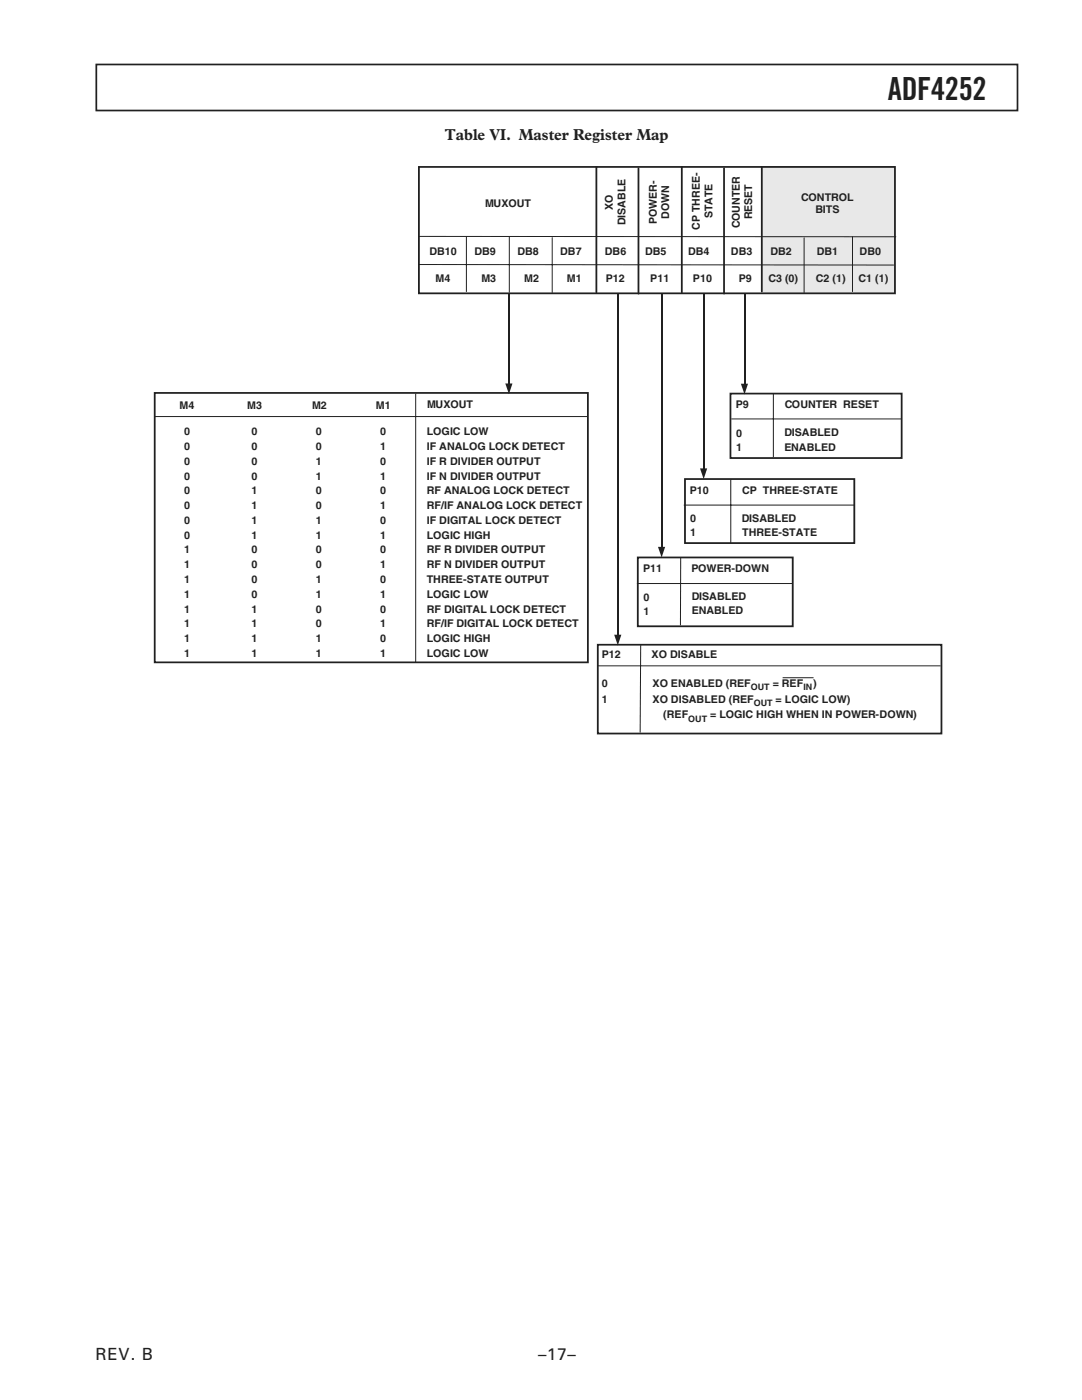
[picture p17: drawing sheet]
<svg xmlns="http://www.w3.org/2000/svg" width="216mm" height="279mm" viewBox="0 0 216 279" stroke-linecap="round" stroke-linejoin="round" font-family="sans-serif">
<defs><g id="words">
<text font-size="6.3" fill="#231f20" x="177.2" y="19.9">ADF4252</text>
<g font-size="3.4" fill="#231f20">
<text x="19" y="271.5">REV. B</text>
<text x="107.4" y="271.5">–17–</text>
</g>
<text font-size="3.2" fill="#231f20" x="88.8" y="28">Table VI. Master Register Map</text>
<g font-size="2.1" fill="#231f20">
<text x="96.8" y="41.2">MUXOUT</text>
<text x="122.3" y="41.9" transform="rotate(-90 122.3 41.9)">XO</text>
<text x="159.9" y="40.1">CONTROL</text>
<text x="124.8" y="44.9" transform="rotate(-90 124.8 44.9)">DISABLE</text>
<text x="131" y="44.6" transform="rotate(-90 131 44.6)">POWER-</text>
<text x="133.5" y="43.6" transform="rotate(-90 133.5 43.6)">DOWN</text>
<text x="139.7" y="45.8" transform="rotate(-90 139.7 45.8)">CP THREE-</text>
<text x="142.2" y="43.5" transform="rotate(-90 142.2 43.5)">STATE</text>
<text x="147.6" y="45.5" transform="rotate(-90 147.6 45.5)">COUNTER</text>
<text x="150.1" y="43.8" transform="rotate(-90 150.1 43.8)">RESET</text>
<text x="162.7" y="42.6">BITS</text>
<text x="85.7" y="51">DB10</text>
<text x="94.7" y="51">DB9</text>
<text x="103.2" y="51">DB8</text>
<text x="111.8" y="51">DB7</text>
<text x="120.7" y="51">DB6</text>
<text x="128.7" y="51">DB5</text>
<text x="137.3" y="51">DB4</text>
<text x="145.8" y="51">DB3</text>
<text x="153.7" y="51">DB2</text>
<text x="163" y="51">DB1</text>
<text x="171.5" y="51">DB0</text>
<text x="86.9" y="56.2">M4</text>
<text x="96.1" y="56.2">M3</text>
<text x="104.6" y="56.2">M2</text>
<text x="113.1" y="56.2">M1</text>
<text x="120.9" y="56.2">P12</text>
<text x="129.7" y="56.2">P11</text>
<text x="138.3" y="56.2">P10</text>
<text x="147.4" y="56.2">P9</text>
<text x="153.3" y="56.2">C3 (0)</text>
<text x="162.8" y="56.2">C2 (1)</text>
<text x="171.3" y="56.2">C1 (1)</text>
<text x="35.8" y="81.5">M4</text>
<text x="49.3" y="81.6">M3</text>
<text x="62.3" y="81.6">M2</text>
<text x="75" y="81.5">M1</text>
<text x="85.2" y="81.4">MUXOUT</text>
<text x="146.8" y="81.5">P9</text>
<text x="156.6" y="81.5">COUNTER RESET</text>
<text x="36.8" y="86.9">0</text>
<text x="36.8" y="89.8">0</text>
<text x="50.2" y="86.9">0</text>
<text x="50.2" y="89.8">0</text>
<text x="63" y="86.9">0</text>
<text x="63" y="89.8">0</text>
<text x="75.9" y="86.9">0</text>
<text x="75.9" y="89.8">1</text>
<text x="85.2" y="86.9">LOGIC LOW</text>
<text x="85.2" y="89.8">IF ANALOG LOCK DETECT</text>
<text x="146.9" y="87.2">0</text>
<text x="156.5" y="87.1">DISABLED</text>
<text x="36.8" y="92.8">0</text>
<text x="36.8" y="95.7">0</text>
<text x="50.2" y="92.8">0</text>
<text x="50.2" y="95.7">0</text>
<text x="63" y="92.8">1</text>
<text x="63" y="95.7">1</text>
<text x="75.9" y="92.8">0</text>
<text x="75.9" y="95.7">1</text>
<text x="85.2" y="92.8">IF R DIVIDER OUTPUT</text>
<text x="85.2" y="95.7">IF N DIVIDER OUTPUT</text>
<text x="146.9" y="90">1</text>
<text x="156.5" y="90">ENABLED</text>
<text x="36.8" y="98.7">0</text>
<text x="36.8" y="101.6">0</text>
<text x="50.2" y="98.7">1</text>
<text x="50.2" y="101.6">1</text>
<text x="63" y="98.7">0</text>
<text x="63" y="101.6">0</text>
<text x="75.9" y="98.7">0</text>
<text x="75.9" y="101.6">1</text>
<text x="85.2" y="98.7">RF ANALOG LOCK DETECT</text>
<text x="85.2" y="101.6">RF/IF ANALOG LOCK DETECT</text>
<text x="137.6" y="98.5">P10</text>
<text x="148.1" y="98.6">CP THREE-STATE</text>
<text x="36.8" y="104.6">0</text>
<text x="36.8" y="107.5">0</text>
<text x="50.2" y="104.6">1</text>
<text x="50.2" y="107.5">1</text>
<text x="63" y="104.6">1</text>
<text x="63" y="107.5">1</text>
<text x="75.9" y="104.6">0</text>
<text x="75.9" y="107.5">1</text>
<text x="85.2" y="104.6">IF DIGITAL LOCK DETECT</text>
<text x="85.2" y="107.5">LOGIC HIGH</text>
<text x="137.7" y="104.2">0</text>
<text x="137.7" y="107.1">1</text>
<text x="148" y="104.2">DISABLED</text>
<text x="148.1" y="107">THREE-STATE</text>
<text x="36.8" y="110.5">1</text>
<text x="36.8" y="113.4">1</text>
<text x="50.2" y="110.5">0</text>
<text x="50.2" y="113.4">0</text>
<text x="63" y="110.5">0</text>
<text x="63" y="113.4">0</text>
<text x="75.9" y="110.5">0</text>
<text x="75.9" y="113.4">1</text>
<text x="85.2" y="110.5">RF R DIVIDER OUTPUT</text>
<text x="85.2" y="113.4">RF N DIVIDER OUTPUT</text>
<text x="36.8" y="116.4">1</text>
<text x="36.8" y="119.3">1</text>
<text x="50.2" y="116.4">0</text>
<text x="50.2" y="119.3">0</text>
<text x="63" y="116.4">1</text>
<text x="63" y="119.3">1</text>
<text x="75.9" y="116.4">0</text>
<text x="75.9" y="119.3">1</text>
<text x="85.2" y="116.4">THREE-STATE OUTPUT</text>
<text x="85.2" y="119.3">LOGIC LOW</text>
<text x="128.3" y="114.2">P11</text>
<text x="128.4" y="119.9">0</text>
<text x="138" y="114.2">POWER-DOWN</text>
<text x="138.1" y="119.8">DISABLED</text>
<text x="36.8" y="122.2">1</text>
<text x="36.8" y="125.2">1</text>
<text x="50.2" y="122.2">1</text>
<text x="50.2" y="125.2">1</text>
<text x="63" y="122.2">0</text>
<text x="63" y="125.2">0</text>
<text x="75.9" y="122.2">0</text>
<text x="75.9" y="125.2">1</text>
<text x="85.2" y="122.2">RF DIGITAL LOCK DETECT</text>
<text x="85.2" y="125.2">RF/IF DIGITAL LOCK DETECT</text>
<text x="128.4" y="122.7">1</text>
<text x="138.1" y="122.6">ENABLED</text>
<text x="36.8" y="128.1">1</text>
<text x="36.8" y="131.1">1</text>
<text x="50.2" y="128.1">1</text>
<text x="50.2" y="131.1">1</text>
<text x="63" y="128.1">1</text>
<text x="63" y="131.1">1</text>
<text x="75.9" y="128.1">0</text>
<text x="75.9" y="131.1">1</text>
<text x="85.2" y="128.1">LOGIC HIGH</text>
<text x="85.2" y="131.1">LOGIC LOW</text>
<text x="120.1" y="131.4">P12</text>
<text x="130" y="131.3">XO DISABLE</text>
<text x="120.1" y="137.1">0</text>
<text x="130.2" y="137.1">XO ENABLED (REF</text>
<text x="154.2" y="137.1">= REF</text>
<text x="162.3" y="137.1">)</text>
<text x="120.1" y="140.2">1</text>
<text x="130.2" y="140.2">XO DISABLED (REF</text>
<text x="132.3" y="143.4">(REF</text>
<text x="141.7" y="143.4">= LOGIC HIGH WHEN IN POWER-DOWN)</text>
<text x="154.8" y="140.2">= LOGIC LOW)</text>
</g>
<g font-size="1.8" fill="#231f20">
<text x="149.8" y="137.7">OUT</text>
<text x="160.3" y="137.7">IN</text>
<text x="150.4" y="140.9">OUT</text>
<text x="137.3" y="144.1">OUT</text>
</g>
</g></defs>
<path d="M19.2 12.9h183.8v9.2h-183.8z" fill="none" stroke="#231f20" stroke-width=".34"/>
<path d="M30.9 78.4h86.4v53.8h-86.4zM145.8 78.5h34.1v12.9h-34.1zM136.7 95.6h33.8v12.8h-33.8zM127.3 111.3h30.9v13.7h-30.9zM119.3 128.7h68.6v17.7h-68.6z" fill="none" stroke="#231f20" stroke-width=".35"/>
<path d="M82.9 78.5v53.7M154.3 78.6v12.7M30.9 83.1h86.3M145.8 95.7v12.8M145.9 83.6h34M127.1 116.5h31.1M135.8 111.3v13.5M136.4 100.8h34.1M119.3 132.9h68.4M127.8 128.8l-.1 17.4" fill="none" stroke="#231f20" stroke-width=".2"/>
<path d="M151.8 33.3h26.5v25.2h-26.5z" fill="#e7e8e9"/>
<path d="M83.6 33.3h95v25.2h-95zM119 33.4v25M127.4 33.6v25M136 33.4v25M144.5 33.6v25M152 33.3v24.9" fill="none" stroke="#231f20" stroke-width=".35"/>
<path d="M83.6 52.8l94.7 .1M83.6 47.2l95.2 .1M93.1 47.3v10.9M101.6 47.3v11M110.2 47.4v11M160.5 47.5v10.9M170.1 47.3v10.9" fill="none" stroke="#231f20" stroke-width=".2"/>
<path d="M101.6 58.7v18" fill="none" stroke="#231f20" stroke-width=".27"/>
<path d="M100.8 76.5h1.5l-.7 2.2z" fill="#231f20"/>
<path d="M123.3 58.7v68.2" fill="none" stroke="#231f20" stroke-width=".27"/>
<path d="M122.6 126.7h1.4l-.7 2.1z" fill="#231f20"/>
<path d="M132 58.7v50.6" fill="none" stroke="#231f20" stroke-width=".27"/>
<path d="M131.3 109.1h1.4l-.7 2.2z" fill="#231f20"/>
<path d="M140.4 58.7v35" fill="none" stroke="#231f20" stroke-width=".27"/>
<path d="M139.7 93.5h1.4l-.7 2.1z" fill="#231f20"/>
<path d="M148.6 58.7v18.1" fill="none" stroke="#231f20" stroke-width=".27"/>
<path d="M147.8 76.6h1.5l-.7 2.1z" fill="#231f20"/>
<path d="M156.2 135.3h6.1" fill="none" stroke="#231f20" stroke-width=".2"/>
<use href="#words"/>
</svg>
